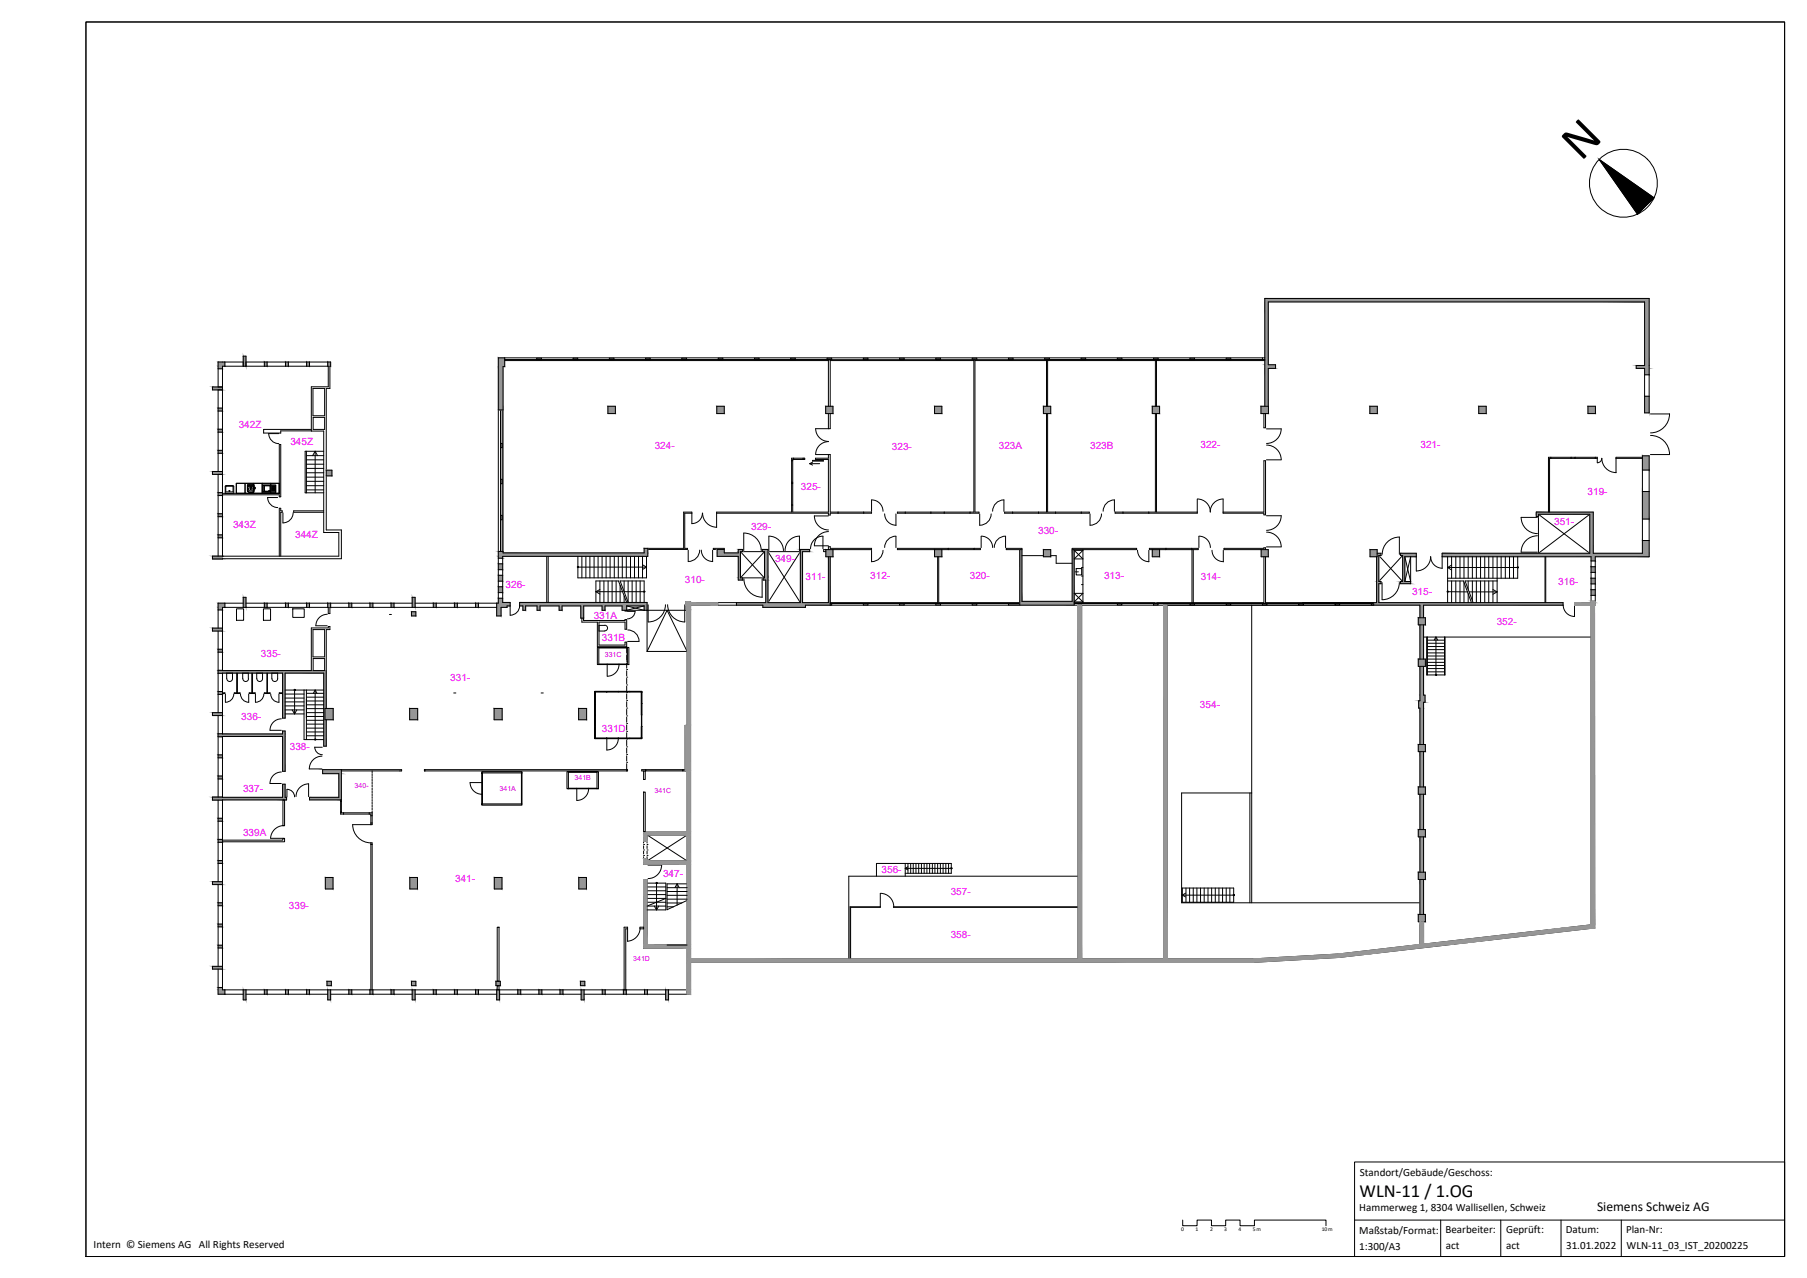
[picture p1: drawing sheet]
<svg xmlns="http://www.w3.org/2000/svg" width="420mm" height="297mm" viewBox="0 0 420 297" stroke-linecap="round" stroke-linejoin="round" font-family="sans-serif">
<defs><g id="words">
<text font-size="11.8" x="367.6" y="37.7" transform="rotate(-45 367.6 37.7)">N</text>
<text font-size="4.3" x="316.1" y="278.3">WLN-11 / 1.OG</text>
<text font-size="3.2" x="371.3" y="281.4">Siemens Schweiz AG</text>
<g font-size="2.6">
<text x="316.2" y="273.2">Standort/Gebäude/Geschoss:</text>
<text x="316.1" y="281.4">Hammerweg 1, 8304 Wallisellen, Schweiz</text>
<text x="316.1" y="286.7">Maßstab/Format:</text>
<text x="336.1" y="286.6">Bearbeiter:</text>
<text x="350.2" y="286.6">Geprüft:</text>
<text x="364.1" y="286.5">Datum:</text>
<text x="378.1" y="286.6">Plan-Nr:</text>
<text x="21.8" y="290.1">Intern © Siemens AG All Rights Reserved</text>
<text x="316.1" y="290.5">1:300/A3</text>
<text x="336.2" y="290.3">act</text>
<text x="350.2" y="290.3">act</text>
<text x="364.2" y="290.3">31.01.2022</text>
<text x="378.2" y="290.3">WLN-11_03_IST_20200225</text>
</g>
<g font-size="2.3" fill="#f0f">
<text x="55.5" y="99.4">342Z</text>
<text x="67.5" y="103.5">345Z</text>
<text x="152.2" y="104.5">324-</text>
<text x="207.4" y="104.5">323-</text>
<text x="232.2" y="104.4">323A</text>
<text x="253.5" y="104.3">323B</text>
<text x="279.1" y="104.1">322-</text>
<text x="330.3" y="104">321-</text>
<text x="186.2" y="113.9">325-</text>
<text x="369.1" y="115.1">319-</text>
<text x="54.2" y="122.8">343Z</text>
<text x="68.6" y="125">344Z</text>
<text x="174.7" y="123.1">329-</text>
<text x="241.4" y="124.1">330-</text>
<text x="361.4" y="121.9">351-</text>
<text x="180.2" y="130.6">349-</text>
<text x="117.6" y="136.7">326-</text>
<text x="159.3" y="135.5">310-</text>
<text x="187.3" y="134.7">311-</text>
<text x="202.4" y="134.6">312-</text>
<text x="225.5" y="134.5">320-</text>
<text x="256.7" y="134.5">313-</text>
<text x="279.2" y="134.8">314-</text>
<text x="362.3" y="135.9">316-</text>
<text x="138" y="143.9">331A</text>
<text x="328.3" y="138.3">315-</text>
<text x="140" y="149">331B</text>
<text x="348" y="145.3">352-</text>
<text x="60.7" y="152.6">335-</text>
<text x="104.7" y="158.4">331-</text>
<text x="56.1" y="167.5">336-</text>
<text x="279" y="164.7">354-</text>
<text x="140" y="170.1">331D</text>
<text x="67.4" y="174.4">338-</text>
<text x="56.5" y="184">337-</text>
<text x="56.5" y="194.4">339A</text>
<text x="154.2" y="203.9">347-</text>
<text x="205" y="202.9">356-</text>
<text x="105.8" y="205">341-</text>
<text x="221.1" y="208.1">357-</text>
<text x="67.2" y="211.2">339-</text>
<text x="221.1" y="218.1">358-</text>
</g>
<g font-size="1.6" fill="#f0f">
<text x="140.6" y="152.8">331C</text>
<text x="82.5" y="183.2">340-</text>
<text x="116.2" y="183.8">341A</text>
<text x="133.6" y="181.4">341B</text>
<text x="152.2" y="184.2">341C</text>
<text x="147.2" y="223.4">341D</text>
</g>
<g font-size="1.3">
<text x="274.7" y="286.2">0</text>
<text x="278" y="286.2">1</text>
<text x="281.3" y="286.2">2</text>
<text x="284.6" y="286.2">3</text>
<text x="288" y="286.2">4</text>
<text x="291.3" y="286.2">5m</text>
<text x="307.3" y="286.2">10m</text>
</g>
</g></defs>
<!-- layer: S_Schraffur_Wand_tragend -->
<g fill="#969696" stroke="#969696" stroke-width=".23">
<path d="M76 228.1l1 1v-1zM76 228.1l1 1h-1z"/>
<path d="M329.8 212.5l1.6 1.7v-1.7zM329.8 212.5l1.6 1.7h-1.6z"/>
<path d="M329.8 202.7l1.6 1.7v-1.7zM329.8 202.7l1.6 1.7h-1.6z"/>
<path d="M329.8 192.8l1.6 1.7v-1.7zM329.8 192.8l1.6 1.7h-1.6z"/>
<path d="M329.8 182.9l1.6 1.7v-1.7zM329.8 182.9l1.6 1.7h-1.6z"/>
<path d="M329.8 173l1.6 1.7v-1.7zM329.8 173l1.6 1.7h-1.6z"/>
<path d="M329.8 153.2l1.6 1.7v-1.7zM329.8 153.2l1.6 1.7h-1.6z"/>
<path d="M329.8 143.6l1.6 1.6v-1.6zM329.8 143.6l1.6 1.6h-1.6z"/>
<path d="M318.6 127.7l1.6 1.7v-1.7zM318.6 127.7l1.6 1.7h-1.6z"/>
<path d="M369.2 94.4l1.8 1.7v-1.7zM369.2 94.4l1.8 1.7h-1.8z"/>
<path d="M343.8 94.4l1.8 1.7v-1.7zM343.8 94.4l1.8 1.7h-1.8z"/>
<path d="M318.5 94.4l1.8 1.7v-1.7zM318.5 94.4l1.8 1.7h-1.8z"/>
<path d="M293.2 127.7l1.7 1.7v-1.7zM293.2 127.7l1.7 1.7h-1.7z"/>
<path d="M267.9 127.7l1.7 1.7v-1.7zM267.9 127.7l1.7 1.7h-1.7z"/>
<path d="M242.6 127.7l1.7 1.7v-1.7zM242.6 127.7l1.7 1.7h-1.7z"/>
<path d="M217.3 127.7l1.7 1.7v-1.7zM217.3 127.7l1.7 1.7h-1.7z"/>
<path d="M192 127.7l1.7 1.7v-1.7zM192 127.7l1.7 1.7h-1.7z"/>
<path d="M293.2 94.4l1.7 1.7v-1.7zM293.2 94.4l1.7 1.7h-1.7z"/>
<path d="M267.9 94.4l1.7 1.7v-1.7zM267.9 94.4l1.7 1.7h-1.7z"/>
<path d="M242.6 94.4l1.7 1.7v-1.7zM242.6 94.4l1.7 1.7h-1.7z"/>
<path d="M217.3 94.4l1.7 1.7v-1.7zM217.3 94.4l1.7 1.7h-1.7z"/>
<path d="M192 94.4l1.7 1.7v-1.7zM192 94.4l1.7 1.7h-1.7z"/>
<path d="M166.7 94.4l1.7 1.7v-1.7zM166.7 94.4l1.7 1.7h-1.7z"/>
<path d="M141.4 94.4l1.7 1.7v-1.7zM141.4 94.4l1.7 1.7h-1.7z"/>
<path d="M95.7 142.2l1 1v-1zM95.7 142.2l1 1h-1z"/>
<path d="M134.5 164.7l1.9 2.6v-2.6zM134.5 164.7l1.9 2.6h-1.9z"/>
<path d="M114.9 164.7l1.9 2.6v-2.6zM114.9 164.7l1.9 2.6h-1.9z"/>
<path d="M95.2 164.7l1.9 2.6v-2.6zM95.2 164.7l1.9 2.6h-1.9z"/>
<path d="M75.6 164.7l1.9 2.6v-2.6zM75.6 164.7l1.9 2.6h-1.9z"/>
<path d="M75.6 203.9l1.8 2.7v-2.7zM75.6 203.9l1.8 2.7h-1.8z"/>
<path d="M95.3 203.9l1.8 2.7v-2.7zM95.3 203.9l1.8 2.7h-1.8z"/>
<path d="M114.9 203.9l1.8 2.7v-2.7zM114.9 203.9l1.8 2.7h-1.8z"/>
<path d="M134.6 203.9l1.8 2.7v-2.7zM134.6 203.9l1.8 2.7h-1.8z"/>
<path d="M135 228.1l1 1v-1zM135 228.1l1 1h-1z"/>
<path d="M115.3 228.1l1 1v-1zM115.3 228.1l1 1h-1z"/>
<path d="M95.7 228.1l1 1v-1zM95.7 228.1l1 1h-1z"/>
<path d="M294.1 69.4l89.4 .8v-.8zM294.1 69.4l89.4 .8h-89.4z"/>
<path d="M294.1 70.2l.8 14.6v-14.6zM294.1 70.2l.8 14.6h-.8z"/>
<path d="M382.4 70.2l1.1 14.7v-14.7zM382.4 70.2l1.1 14.7h-1.1z"/>
<path d="M380.4 84.9l3.1 .7v-.7zM380.4 84.9l3.1 .7h-3.1z"/>
<path d="M294.1 84.8l2.5 .8v-.8zM294.1 84.8l2.5 .8h-2.5z"/>
<path d="M382.4 85.6l1.1 1.5v-1.5zM382.4 85.6l1.1 1.5h-1.1z"/>
<path d="M294.1 85.6l.8 8.8v-8.8zM294.1 85.6l.8 8.8h-.8z"/>
<path d="M382.4 92.1l1.1 3.9v-3.9zM382.4 92.1l1.1 3.9h-1.1z"/>
<path d="M325.6 128.6l3.7 .5v-.5zM325.6 128.6l3.7 .5h-3.7z"/>
<path d="M326.1 129.1l3.2 .3v-.3zM326.1 129.1l3.2 .3h-3.2z"/>
<path d="M326.1 129.4l.5 5.8v-5.8zM326.1 129.4l.5 5.8h-.5z"/>
<path d="M325.6 135.2l2.4 .5v-.5zM325.6 135.2l2.4 .5h-2.4z"/>
<path d="M370 137.1l.9 1.3v-1.3zM370 137.1l.9 1.3h-.9z"/>
<path d="M370 134.4l.9 1.3v-1.3zM370 134.4l.9 1.3h-.9z"/>
<path d="M370 131.7l.9 1.3v-1.3zM370 131.7l.9 1.3h-.9z"/>
<path d="M357.2 119l13.3 .5v-.5zM357.2 119l13.3 .5h-13.3z"/>
<path d="M357.2 119.5l.5 .5v-.5zM357.2 119.5l.5 .5h-.5z"/>
<path d="M381.9 125.6l1.6 3v-3zM381.9 125.6l1.6 3h-1.6z"/>
<path d="M369.7 119.5l.8 9.1v-9.1zM369.7 119.5l.8 9.1h-.8z"/>
<path d="M335.3 128.6l48.2 .8v-.8zM335.3 128.6l48.2 .8h-48.2z"/>
<path d="M370 129.4l.9 1v-1zM370 129.4l.9 1h-.9z"/>
<path d="M381.9 114.2l1.6 6.4v-6.4zM381.9 114.2l1.6 6.4h-1.6z"/>
<path d="M381.9 105.9l1.6 3.3v-3.3zM381.9 105.9l1.6 3.3h-1.6z"/>
<path d="M154.8 230.1l.6 2.3v-2.3zM154.8 230.1l.6 2.3h-.6z"/>
<path d="M50.7 190.2l1 .7v-.7zM50.7 190.2l1 .7h-1z"/>
<path d="M50.7 195.1l1 .7v-.7zM50.7 195.1l1 .7h-1z"/>
<path d="M50.7 200l1 .7v-.7zM50.7 200l1 .7h-1z"/>
<path d="M49.4 204.9l2.3 .7v-.7zM49.4 204.9l2.3 .7h-2.3z"/>
<path d="M50.7 209.8l1 .7v-.7zM50.7 209.8l1 .7h-1z"/>
<path d="M50.7 214.8l1 .6v-.6zM50.7 214.8l1 .6h-1z"/>
<path d="M50.7 219.7l1 .6v-.6zM50.7 219.7l1 .6h-1z"/>
<path d="M49.4 224.6l2.3 .6v-.6zM49.4 224.6l2.3 .6h-2.3z"/>
<path d="M50.7 229.5l1 .6v-.6zM50.7 229.5l1 .6h-1z"/>
<path d="M50.7 230.1l1.6 1v-1zM50.7 230.1l1.6 1h-1.6z"/>
<path d="M56.6 230.1l.6 2.3v-2.3zM56.6 230.1l.6 2.3h-.6z"/>
<path d="M61.5 230.1l.6 1v-1zM61.5 230.1l.6 1h-.6z"/>
<path d="M66.4 230.1l.7 1v-1zM66.4 230.1l.7 1h-.7z"/>
<path d="M71.3 230.1l.7 1v-1zM71.3 230.1l.7 1h-.7z"/>
<path d="M76.2 230.1l.7 2.3v-2.3zM76.2 230.1l.7 2.3h-.7z"/>
<path d="M81.1 230.1l.7 1v-1zM81.1 230.1l.7 1h-.7z"/>
<path d="M86 230.1l.7 1v-1zM86 230.1l.7 1h-.7z"/>
<path d="M90.9 230.1l.7 1v-1zM90.9 230.1l.7 1h-.7z"/>
<path d="M95.8 230.1l.7 2.3v-2.3zM95.8 230.1l.7 2.3h-.7z"/>
<path d="M100.8 230.1l.6 1v-1zM100.8 230.1l.6 1h-.6z"/>
<path d="M105.7 230.1l.6 1v-1zM105.7 230.1l.6 1h-.6z"/>
<path d="M110.6 230.1l.7 1v-1zM110.6 230.1l.7 1h-.7z"/>
<path d="M115.5 230.1l.7 2.3v-2.3zM115.5 230.1l.7 2.3h-.7z"/>
<path d="M120.4 230.1l.7 1v-1zM120.4 230.1l.7 1h-.7z"/>
<path d="M125.3 230.1l.7 1v-1zM125.3 230.1l.7 1h-.7z"/>
<path d="M130.2 230.1l.7 1v-1zM130.2 230.1l.7 1h-.7z"/>
<path d="M135.1 230.1l.7 2.3v-2.3zM135.1 230.1l.7 2.3h-.7z"/>
<path d="M140 230.1l.7 1v-1zM140 230.1l.7 1h-.7z"/>
<path d="M144.9 230.1l.7 1v-1zM144.9 230.1l.7 1h-.7z"/>
<path d="M149.9 230.1l.6 1v-1zM149.9 230.1l.6 1h-.6z"/>
<path d="M110.6 140.2l.7 1v-1zM110.6 140.2l.7 1h-.7z"/>
<path d="M49.4 185.3h2.3zM49.4 185.3h2.3z"/>
<path d="M49.4 185.3l2.3 .6v-.6zM49.4 185.3l2.3 .6h-2.3z"/>
<path d="M49.4 185.9l2.3 .1zM49.4 185.9l2.3 .1z"/>
<path d="M50.7 180.4l1 .6v-.6zM50.7 180.4l1 .6h-1z"/>
<path d="M50.7 175.5l1 .6v-.6zM50.7 175.5l1 .6h-1z"/>
<path d="M50.7 170.5l1 .1zM50.7 170.5l1 .1z"/>
<path d="M50.7 170.6l1 .6v-.6zM50.7 170.6l1 .6h-1z"/>
<path d="M50.7 171.2h1zM50.7 171.2h1z"/>
<path d="M49.4 165.6l2.3 .7v-.7zM49.4 165.6l2.3 .7h-2.3z"/>
<path d="M50.7 160.7l1 .7v-.7zM50.7 160.7l1 .7h-1z"/>
<path d="M50.7 155.8l1 .1zM50.7 155.8l1 .1z"/>
<path d="M50.7 155.9l1 .5v-.5zM50.7 155.9l1 .5h-1z"/>
<path d="M50.7 156.4l1 .1zM50.7 156.4l1 .1z"/>
<path d="M50.7 150.9l1 .7v-.7zM50.7 150.9l1 .7h-1z"/>
<path d="M49.4 146l2.3 .7v-.7zM49.4 146l2.3 .7h-2.3z"/>
<path d="M50.7 140.2l1.6 1v-1zM50.7 140.2l1.6 1h-1.6z"/>
<path d="M50.7 141.2l1 .6v-.6zM50.7 141.2l1 .6h-1z"/>
<path d="M56.6 138.8l.6 2.4v-2.4zM56.6 138.8l.6 2.4h-.6z"/>
<path d="M61.5 140.2l.6 1v-1zM61.5 140.2l.6 1h-.6z"/>
<path d="M66.4 140.2l.7 1v-1zM66.4 140.2l.7 1h-.7z"/>
<path d="M71.3 140.2l.7 1v-1zM71.3 140.2l.7 1h-.7z"/>
<path d="M81.1 140.2l.7 1v-1zM81.1 140.2l.7 1h-.7z"/>
<path d="M86 140.2l.7 1v-1zM86 140.2l.7 1h-.7z"/>
<path d="M90.9 140.2l.7 1v-1zM90.9 140.2l.7 1h-.7z"/>
<path d="M95.8 138.8l.7 2.4v-2.4zM95.8 138.8l.7 2.4h-.7z"/>
<path d="M100.8 140.2l.6 1v-1zM100.8 140.2l.6 1h-.6z"/>
<path d="M105.7 140.2l.6 1v-1zM105.7 140.2l.6 1h-.6z"/>
<path d="M50.7 155.8l1 .1zM50.7 155.8l1 .1z"/>
<path d="M50.7 155.9l25.2 .5v-.5zM50.7 155.9l25.2 .5h-25.2z"/>
<path d="M50.7 156.4l1 .1zM50.7 156.4l1 .1z"/>
<path d="M75.3 156.4l.6 8.3v-8.3zM75.3 156.4l.6 8.3h-.6z"/>
<path d="M65.7 156.4l.6 10.5v-10.5zM65.7 156.4l.6 10.5h-.6z"/>
<path d="M75.3 164.7l.3 2.6v-2.6zM75.3 164.7l.3 2.6h-.3z"/>
<path d="M75.3 167.3l.6 6.1v-6.1zM75.3 167.3l.6 6.1h-.6z"/>
<path d="M65.7 169.9l.6 .7v-.7zM65.7 169.9l.6 .7h-.6z"/>
<path d="M50.7 170.5l1 .1zM50.7 170.5l1 .1z"/>
<path d="M50.7 170.6l15.6 .6v-.6zM50.7 170.6l15.6 .6h-15.6z"/>
<path d="M50.7 171.2h1zM50.7 171.2h1z"/>
<path d="M65.7 171.2l.6 8.1v-8.1zM65.7 171.2l.6 8.1h-.6z"/>
<path d="M75 178.9l4.4 .9v-.9zM75 178.9l4.4 .9h-4.4z"/>
<path d="M78.8 179.8l.6 5.5v-5.5zM78.8 179.8l.6 5.5h-.6z"/>
<path d="M72 185.3l7.4 .6v-.6zM72 185.3l7.4 .6h-7.4z"/>
<path d="M65.7 182.3l.6 3v-3zM65.7 182.3l.6 3h-.6z"/>
<path d="M49.4 185.3h2.3zM49.4 185.3h2.3z"/>
<path d="M49.4 185.3l17.2 .6v-.6zM49.4 185.3l17.2 .6h-17.2z"/>
<path d="M49.4 185.9l2.3 .1zM49.4 185.9l2.3 .1z"/>
<path d="M115.9 139.1l1 .9v-.9zM115.9 139.1l1 .9h-1z"/>
<path d="M115.9 140l2.7 .2v-.2zM115.9 140l2.7 .2h-2.7z"/>
<path d="M115.5 140.2l3.1 .6v-.6zM115.5 140.2l3.1 .6h-3.1z"/>
<path d="M115.5 140.8l2.4 .4v-.4zM115.5 140.8l2.4 .4h-2.4z"/>
<path d="M115.5 141.2l1 2v-2zM115.5 141.2l1 2h-1z"/>
<path d="M120.8 140l29.7 .8v-.8zM120.8 140l29.7 .8h-29.7z"/>
<path d="M149.8 140.8l.7 1v-1zM149.8 140.8l.7 1h-.7z"/>
<path d="M144.7 140.8l1 1v-1zM144.7 140.8l1 1h-1z"/>
<path d="M140 140.8l.7 1v-1zM140 140.8l.7 1h-.7z"/>
<path d="M130 140.8l.7 1v-1zM130 140.8l.7 1h-.7z"/>
<path d="M124.9 140.8l.7 1v-1zM124.9 140.8l.7 1h-.7z"/>
<path d="M121.6 140.8l.6 1v-1zM121.6 140.8l.6 1h-.6z"/>
<path d="M135 140.8l.7 2.9v-2.9zM135 140.8l.7 2.9h-.7z"/>
<path d="M149.8 127.5l.8 1v-1zM149.8 127.5l.8 1h-.8z"/>
<path d="M115.9 128.2l1.1 .3v-.3zM115.9 128.2l1.1 .3h-1.1z"/>
<path d="M115.9 128.5l34.7 .8v-.8zM115.9 128.5l34.7 .8h-34.7z"/>
<path d="M115.9 129.3l1 .4v-.4zM115.9 129.3l1 .4h-1z"/>
<path d="M115.9 131l1 1.4v-1.4zM115.9 131l1 1.4h-1z"/>
<path d="M115.9 133.7l1 1.4v-1.4zM115.9 133.7l1 1.4h-1z"/>
<path d="M115.9 136.4l1 1.3v-1.3zM115.9 136.4l1 1.3h-1z"/>
<path d="M76.2 140.2l.7 1v-1zM76.2 140.2l.7 1h-.7z"/>
<path d="M115.9 83.2l1.4 2v-2zM115.9 83.2l1.4 2h-1.4z"/>
<path d="M115.9 85.2l1.1 10.1v-10.1zM115.9 85.2l1.1 10.1h-1.1z"/>
<path d="M186.1 127.7l2.2 .5v-.5zM186.1 127.7l2.2 .5h-2.2z"/>
<path d="M177.2 127.7l1.4 .5v-.5zM177.2 127.7l1.4 .5h-1.4z"/>
<path d="M177.8 128.2l.8 6.1v-6.1zM177.8 128.2l.8 6.1h-.8z"/>
<path d="M177.5 134.3l1.1 .5v-.5zM177.5 134.3l1.1 .5h-1.1z"/>
<path d="M192.6 129.4l.4 10.7v-10.7zM192.6 129.4l.4 10.7h-.4z"/>
<path d="M186.1 128.2l.5 11.9v-11.9zM186.1 128.2l.5 11.9h-.5z"/>
<path d="M178.1 134.8l.5 5.3v-5.3zM178.1 134.8l.5 5.3h-.5z"/>
<path d="M171.2 140.1l21.8 .6v-.6zM171.2 140.1l21.8 .6h-21.8z"/>
<path d="M177.4 140.7l9.9 .5v-.5zM177.4 140.7l9.9 .5h-9.9z"/>
<path d="M171.7 127.7l1 .5v-.5zM171.7 127.7l1 .5h-1z"/>
<path d="M171.7 128.2l.5 .3v-.3zM171.7 128.2l.5 .3h-.5z"/>
<path d="M166.8 127.7l1.6 .8v-.8zM166.8 127.7l1.6 .8h-1.6z"/>
<path d="M166.8 128.5l5.4 .8v-.8zM166.8 128.5l5.4 .8h-5.4z"/>
<path d="M171.7 129.3l.5 5v-5zM171.7 129.3l.5 5h-.5z"/>
<path d="M171.7 134.3l1 .5v-.5zM171.7 134.3l1 .5h-1z"/>
<path d="M249.3 127.7l.5 12.1v-12.1zM249.3 127.7l.5 12.1h-.5z"/>
<path d="M237.1 127.7l.5 12.1v-12.1zM237.1 127.7l.5 12.1h-.5z"/>
<path d="M237.1 139.8l12.7 .9v-.9zM237.1 139.8l12.7 .9h-12.7z"/>
<path d="M320.2 128.6l.9 .5v-.5zM320.2 128.6l.9 .5h-.9z"/>
<path d="M320.2 129.1l.4 .3v-.3zM320.2 129.1l.4 .3h-.4z"/>
<path d="M320.1 129.4l.5 5.8v-5.8zM320.1 129.4l.5 5.8h-.5z"/>
<path d="M320.1 135.2l1 .5v-.5zM320.1 135.2l1 .5h-1z"/>
<path d="M320.1 135.7l.5 4.4v-4.4zM320.1 135.7l.5 4.4h-.5z"/>
<path d="M319.4 140.1l44 .6v-.6zM319.4 140.1l44 .6h-44z"/>
<path d="M330.2 140.7l.8 2.9v-2.9zM330.2 140.7l.8 2.9h-.8z"/>
<path d="M330.2 145.2l.8 8v-8zM330.2 145.2l.8 8h-.8z"/>
<path d="M330.2 204.4l.8 8.1v-8.1zM330.2 204.4l.8 8.1h-.8z"/>
<path d="M330.2 194.5l.8 8.2v-8.2zM330.2 194.5l.8 8.2h-.8z"/>
<path d="M330.2 184.6l.8 8.2v-8.2zM330.2 184.6l.8 8.2h-.8z"/>
<path d="M330.2 174.7l.8 8.2v-8.2zM330.2 174.7l.8 8.2h-.8z"/>
<path d="M330.2 154.9l.8 6.7v-6.7zM330.2 154.9l.8 6.7h-.8z"/>
<path d="M330.2 161.6l1.1 1.3v-1.3zM330.2 161.6l1.1 1.3h-1.1z"/>
<path d="M329.9 162.9l1.4 .3v-.3zM329.9 162.9l1.4 .3h-1.4z"/>
<path d="M329.9 163.2l1.1 1.4v-1.4zM329.9 163.2l1.1 1.4h-1.1z"/>
<path d="M330.2 164.6l.8 8.4v-8.4zM330.2 164.6l.8 8.4h-.8z"/>
<path d="M49.4 129.3h2.3zM49.4 129.3h2.3z"/>
<path d="M49.4 129.3l2.3 .6v-.6zM49.4 129.3l2.3 .6h-2.3z"/>
<path d="M49.4 129.9h2.3zM49.4 129.9h2.3z"/>
<path d="M76.2 84.1l.7 1v-1zM76.2 84.1l.7 1h-.7z"/>
<path d="M71.3 84.1l.7 1v-1zM71.3 84.1l.7 1h-.7z"/>
<path d="M66.4 84.1l.7 1v-1zM66.4 84.1l.7 1h-.7z"/>
<path d="M61.5 84.1l.6 1v-1zM61.5 84.1l.6 1h-.6z"/>
<path d="M56.6 82.8l.6 2.3v-2.3zM56.6 82.8l.6 2.3h-.6z"/>
<path d="M50.7 84.1l1.6 1v-1zM50.7 84.1l1.6 1h-1.6z"/>
<path d="M50.7 85.1l1 .6v-.6zM50.7 85.1l1 .6h-1z"/>
<path d="M49.4 89.9l2.3 .7v-.7zM49.4 89.9l2.3 .7h-2.3z"/>
<path d="M50.7 94.9l1 .6v-.6zM50.7 94.9l1 .6h-1z"/>
<path d="M50.7 99.8l1 .6v-.6zM50.7 99.8l1 .6h-1z"/>
<path d="M50.7 104.7l1 .7v-.7zM50.7 104.7l1 .7h-1z"/>
<path d="M49.4 109.6l2.3 .7v-.7zM49.4 109.6l2.3 .7h-2.3z"/>
<path d="M50.7 114.5l1 .7v-.7zM50.7 114.5l1 .7h-1z"/>
<path d="M50.7 119.4l1 .7v-.7zM50.7 119.4l1 .7h-1z"/>
<path d="M50.7 124.3l1 .7v-.7zM50.7 124.3l1 .7h-1z"/>
<path d="M75.9 109.3l1.3 1.3v-1.3zM75.9 109.3l1.3 1.3h-1.3z"/>
<path d="M370 139.7l.9 .4v-.4zM370 139.7l.9 .4h-.9z"/>
<path d="M159.5 139.9l1.1 .2v-.2zM159.5 139.9l1.1 .2h-1.1z"/>
<path d="M366.1 140.1l4.8 .6v-.6zM366.1 140.1l4.8 .6h-4.8z"/>
<path d="M159.5 140.1l7.4 .6v-.6zM159.5 140.1l7.4 .6h-7.4z"/>
<path d="M366.1 140.7h4.7zM366.1 140.7h4.7zM366.1 140.7h4.7zM366.1 140.7h4.8z"/>
<path d="M159.5 140.7l1.1 1v-1zM159.5 140.7l1.1 1h-1.1z"/>
<path d="M159.8 141.7l.8 26.9v-26.9zM159.8 141.7l.8 26.9h-.8z"/>
<path d="M159.3 168.6l1.3 10.6v-10.6zM159.3 168.6l1.3 10.6h-1.3z"/>
<path d="M159.8 179.2l.8 14.1v-14.1zM159.8 179.2l.8 14.1h-.8z"/>
<path d="M149.6 193.3l11 .8v-.8zM149.6 193.3l11 .8h-11z"/>
<path d="M149.6 194.1l.9 1.5v-1.5zM149.6 194.1l.9 1.5h-.9z"/>
<path d="M159.8 194.1l.8 6v-6zM159.8 194.1l.8 6h-.8z"/>
<path d="M149.6 199.5l.9 .6v-.6zM149.6 199.5l.9 .6h-.9z"/>
<path d="M149.6 200.1l11 .8v-.8zM149.6 200.1l11 .8h-11z"/>
<path d="M370 140.7l.8 74.3v-74.3zM370 140.7l.8 74.3h-.8z"/>
<path d="M370 215l.8 .7v-.7zM363.7 215.7l6.3-.7 .8 .7z"/>
<path d="M341.1 219.1l29.7-3.4h-7.1zM334 219.1l29.7-3.4-22.6 3.4z"/>
<path d="M334 219.1l4.1 .3 3-.3zM331 219.4l3-.3 4.1 .3z"/>
<path d="M330.2 214.2l.8 5.2v-5.2zM330.2 214.2l.8 5.2h-.8z"/>
<path d="M330.2 219.4h7.9zM330.2 219.4l7 .1z"/>
<path d="M159.8 200.9l.8 18.7v-18.7zM159.8 200.9l.8 18.7h-.8z"/>
<path d="M149.6 204.5l.9 15.1v-15.1zM149.6 204.5l.9 15.1h-.9z"/>
<path d="M149.6 219.6l11 .8v-.8zM149.6 219.6l11 .8h-11z"/>
<path d="M318.3 221.7l18.9-2.2h-7zM311.3 221.7l18.9-2.2-11.9 2.2z"/>
<path d="M311.3 221.7l.1 .8 6.9-.8zM297.5 222.5l13.8-.8 .1 .8z"/>
<path d="M297.5 222.5l7.7 .4 6.2-.4zM291.4 222.9l6.1-.4 7.7 .4z"/>
<path d="M270.6 140.7l.8 82.2v-82.2zM270.6 140.7l.8 82.2h-.8z"/>
<path d="M250.7 140.7l.8 82.2v-82.2zM250.7 140.7l.8 82.2h-.8z"/>
<path d="M159.8 220.4l.8 2.5v-2.5zM159.8 220.4l.8 2.5h-.8z"/>
<path d="M159.8 222.9l131.6 .8 13.8-.8zM159.8 222.9l131.6 .8h-131.6z"/>
<path d="M159.8 223.7l.8 6.4v-6.4zM159.8 223.7l.8 6.4h-.8z"/>
<path d="M159.7 230.1l.9 1v-1zM159.7 230.1l.9 1h-.9z"/>
</g>
<!-- layer: A_Stuetzen -->
<g fill="none" stroke="#000" stroke-width=".23">
<path d="M141.4 94.4h1.7v1.7h-1.7zM166.7 94.4h1.7v1.7h-1.7zM192 94.4h1.7v1.7h-1.7zM217.3 94.4h1.7v1.7h-1.7zM242.6 94.4h1.7v1.7h-1.7zM267.9 94.4h1.7v1.7h-1.7zM293.2 94.4h1.7v1.7h-1.7zM318.5 94.4h1.8v1.7h-1.8zM343.8 94.4h1.8v1.7h-1.8zM369.2 94.4h1.8v1.7h-1.8zM75.9 109.3h1.3v1.3h-1.3zM192 127.7h1.7v1.7h-1.7z"/>
<path d="M217.3 127.7h1.7v1.7h-1.7zM242.6 127.7h1.7v1.7h-1.7zM267.9 127.7h1.7v1.7h-1.7zM293.2 127.7h1.7v1.7h-1.7zM318.6 127.7h1.6v1.7h-1.6zM95.7 142.2h1v1h-1zM329.8 143.6h1.6v1.6h-1.6zM329.8 153.2h1.6v1.7h-1.6zM75.6 164.7h1.9v2.6h-1.9zM95.2 164.7h1.9v2.6h-1.9zM114.9 164.7h1.9v2.6h-1.9zM134.5 164.7h1.9v2.6h-1.9z"/>
<path d="M329.8 173h1.6v1.7h-1.6zM329.8 182.9h1.6v1.7h-1.6zM329.8 192.8h1.6v1.7h-1.6zM75.6 203.9h1.8v2.7h-1.8zM95.3 203.9h1.8v2.7h-1.8zM114.9 203.9h1.8v2.7h-1.8zM134.6 203.9h1.8v2.7h-1.8zM329.8 202.7h1.6v1.7h-1.6zM329.8 212.5h1.6v1.7h-1.6zM76 228.1h1v1h-1zM95.7 228.1h1v1h-1zM115.3 228.1h1v1h-1z"/>
<path d="M135 228.1h1v1h-1z"/>
</g>
<!-- layer: A_Wand_Leichtbau -->
<g fill="none" stroke="#000" stroke-width=".23">
<path d="M72.4 99.8h-11.1v.9h4v-.6h7.1M192.6 94.4v-10.8h.4v10.8M192.6 96.1v3.5h.4v-3.5M226.4 83.6h.3v35.4h.9v.3h-2v-.3h.8zM243.3 94.4v-10.8h.3v10.8M243.3 96.1v22.9h-1.8v.3h3.9v-.3h-1.8v-22.9M268.6 94.4v-10.8h.3v10.8M268.6 96.1v22.9h-1.5v.3h11.3v-.3h-9.5v-22.9M293.9 96.1v3.3h.4v-3.3M51.7 114.7h13.2v-11.4h.4v12.2h-.4v-.5h-13.2M75.3 118.7h-7v.4h7M166.6 119h17.5v-1.6h.2v1.6h8.3v-12.2h-3v-.3h3v-.9h.4v13.4h1.9v.3h-1.9v.4h-.4v-.4h-26z"/>
<path d="M184.1 106.5h.4l-.2 .6h-.2zM184.1 112.1h.2v.3h-.2zM186.7 106.5h.4v.3h-.4zM200.8 119h1.8v.3h-1.8zM208.7 119h1.8v.3h-1.8zM216.5 119h3v.3h-3zM233.6 119h1.9v.3h-1.9zM251.4 119h1.9v.3h-1.9zM259.3 119h1.8v.3h-1.8zM293.9 107.1h.4v12.6h-.4v-.4h-9.5v-.3h9.5zM360 119v-12.7h.6v.2h-.3v12.5M365.3 106.3h.9v.2h-.9z"/>
<path d="M370.9 106.3h.5v.2h-.5zM381.9 106.3h-6.1v.2h6.1M64.9 129.3v-11.2h.4v.6h.3v.4h-.3v10.2M127.1 129.3v10.7M127.5 129.3v10.7M150.6 127.5h8.4v-8.5h1.9v.3h-1.7v8.2h.7v.2h-9.3M166.8 127.7h-.9v-.2h2.5v.2M192.6 127.7v-.6h.4v.4h9.6v.2h-8.9M217.3 127.7h-8.6v-.2h11.8v.2h-1.5M218 129.4v10.9h.3v-10.9M226.5 127.5h1.5v.2h-1.5zM237.1 127.7h-3.1v-.2h3.6v.2"/>
<path d="M237.6 129.1h5M244.3 129.1h1.3v1.8h3.7M249.3 127.7v-.2h15v.2h-14.5M267.9 127.7h-.6v-.2h3.8v.2h-1.5M277.1 127.5h1.5v.2h-1.5zM277.2 127.7v12.6h.3v-12.6M293.2 127.7h-8.6v-.2h9.3v-.2h.4v.4M293.9 129.4v10.9h.4v-10.9M55 141.5h1.6v2.7h-1.6zM61.3 141.5h1.6v2.7h-1.6zM68.1 141.5h2.6v2h-2.6zM90.6 142.8h.4"/>
<path d="M135.3 143.7v.9h3.6v5.7h6.8v-1h-.4v.6h-6v-5.3h6v1.6h.4v-2.2h-.4v.2h-9.6v-.5M138.9 150.5h.3v4h-.3zM139.2 150.5h6.7v.1h-6.7zM139.2 154.3h6.7v.2h-6.7zM141.2 154.3v2.9a2.73 2.73 0 0 0 2.7-2.9M145.3 141.8v.2h.4v-.2M145.9 150.5h.3v4h-.3zM79.4 178.9h14v.3h-14M86.5 179.2v.4M86.5 179.8v.5M98.7 178.9h.1v.3h-.1zM105.5 161.1h.5"/>
<path d="M112 179.6h.2v7.2h-.2zM112 179.4h9.4v.2h-9.4zM121.2 179.6h.2v7.2h-.2zM125.8 161.1h.5M131.8 179.4h.4v3.9h-.4zM132.2 179.4h6.6v.1h-6.6zM138.3 168.9h.1v2.6h-.1zM138.3 160.9h.1v2.6h-.1zM138.3 163.5h.1v2.7h-.1zM138.3 160.7h.1v.2h-.1zM138.3 171.5h.1v.2h-.1zM138.4 171.5h2.7v.2h-2.7z"/>
<path d="M138.4 160.7h2.7v.2h-2.7zM138.8 179.4h.3v3.9h-.3zM141.1 171.5h2.7v.2h-2.7zM141.1 160.7h2.7v.2h-2.7zM141.1 171.7v2.7M143.8 171.5h2.6v.2h-2.6zM143.8 160.7h2.6v.2h-2.6zM143.8 171.7a2.65 2.65 0 0 1-2.7 2.6M145.7 178.9h.2v.3h-.2zM146.4 171.5h2.7v.2h-2.7zM146.4 160.7h2.7v.2h-2.7zM149.1 160.9h.2v2.6h-.2z"/>
<path d="M149.1 163.5h.2v2.7h-.2zM149.1 168.9h.2v2.6h-.2zM149.1 160.7h.2v.2h-.2zM149.1 171.5h.2v.2h-.2zM149.6 179.2h.4v2h-.4zM149.6 179.2h-.4v-.3h.9v.3M150 179.2h.1M150.1 178.9h8.7v.3h-8.7zM159.3 178.9h-.5v.3h.5M51.7 195.3h14.1v-.5h.4v.9h-14.5zM62.9 194.8h2.9M65.8 185.9h.4v6h-.4z"/>
<path d="M65.8 191.9a3.1 3.1 0 0 0-2.9 2.9M79.2 185.9v3.3h.7v-.3h-.5v-3M79.2 188.8h.2M79.2 186.3h.2M86.2 191.3h.3v.4h-.3zM86.2 195.9h.3v.4h-.3zM86.5 188.5v1.1h-.3v-.4h-.3v-.3h.6M86.5 180.5v.4M86.5 181.1v.5M86.5 181.8v.5M86.5 182.5v.4M86.5 183.2v.4"/>
<path d="M86.5 183.8v.5M86.5 184.5v.4M86.5 185.2v.4M86.5 185.8v.5M86.5 186.5v.4M86.5 187.1v.5M86.5 187.8v.4M112 186.8h9.4v.3h-9.4zM112.2 181.9h-2.9a2.74 2.74 0 0 0 2.9 2.7M132.2 183.2h6.6v.1h-6.6zM134.1 183.2v2.8a2.73 2.73 0 0 0 2.8-2.7M136.9 183.2v.1"/>
<path d="M149.6 184.1h.4v9.2h-.4zM290.6 184.3v25.5M291 184.3v25.5M115.6 215.5h.4v12.6h-.4zM145.9 215.9h-.4v14.2h-.4v-14.6h.8v3.3M148.8 215.5h.8v.4h-.8zM148.8 215.8a3.1 3.1 0 0 1-2.9 3M250.7 210.8h-42.9v.1h42.9M115.6 229.1h.4v1h-.4zM197.7 222.9v-12.1h7v.1h-6.9v12"/>
</g>
<!-- layer: A_Treppen+Lift -->
<g fill="none" stroke="#000" stroke-width=".23">
<path d="M71.2 104.9v9.6M71.2 113.9h4.1M71.2 112.9h4.1M71.2 111.9h4.1M71.2 110.9h4.1M71.2 109.9h4.1M71.2 105.9h4.1M71.2 106.9h4.1M71.2 107.9h4.1M71.2 108.9h4.1M73.3 104.9v9.6M73.3 104.9l-.6 1"/>
<path d="M73.3 104.9l.5 1M75.3 104.9h-4.3v9.6h4.3M357.7 119.5l12 9.1M369.7 119.5l-12 9.1v-8.6M134.4 129.3v5h15.9v-5M134.4 131.8h15.9M135.3 129.3v5M136.2 129.3v5M137.2 129.3v5M138.1 129.3v5M138.6 137.5h6.2M138.6 137.5l.9 .6"/>
<path d="M139.1 129.3v5M139.5 135v5M139.5 137l-.9 .5M140 129.3v5M140.4 135v5M140.9 129.3v5M141.4 135v5M141.9 129.3v5M142.3 135v5M142.8 129.3v5M143.3 135v5M143.8 129.3v5"/>
<path d="M144.2 136v4M144.7 129.3v5M145.1 135v2.5h4.7M145.1 138.5v1.5M145.6 129.3v5M146 135v5l-1.8-5h5.6v5M146.6 129.3v5M147 135v5M147.5 129.3v5M147.9 135v5M148.5 129.3v5M148.8 135v5"/>
<path d="M149.4 129.3v5M149.4 131.3l.9 .5M150.3 131.8l-.9 .6M172.2 128.2l5.5 6.1M172.7 128.2h4.5M172.7 134.3h4.8M177.8 128.2l-5.6 6.1M320.6 129.1l5.5 6.1M326.1 129.1l-5.5 6.1M336.6 129.4v10.7M336.6 137.5l4.6 .1M336.6 131.9h16.3"/>
<path d="M336.6 131.9l.9 .6M336.6 135h3.7l1.8 5.1M337.5 129.4v5M337.5 135v5.1M337.5 131.3l-.9 .6M338.5 129.4v5M338.5 135v5.1M339.5 129.4v5M339.5 135v5.1M340.4 129.4v5M340.4 135.4v4.7M341.4 129.4v5"/>
<path d="M341.4 135v2M341.4 138v2.1M341.6 137.6h6.5M342.3 129.4v5M342.3 135v4.6M343.3 129.4v5M343.3 135v5.1M344.3 129.4v5M344.3 135v5.1M345.2 129.4v5M345.2 135v5.1M346.2 129.4v5"/>
<path d="M346.2 135v5.1M347.1 129.4v5M347.1 135v5.1M347.1 137l1 .6M348.1 129.4v10.7M348.1 135h-7.4l1.8 5.1M348.1 137.6l-1 .5M349 129.4v5M350 129.4v5M351 129.4v5M351.9 129.4v5M352.9 129.4v5h-16.3"/>
<path d="M138.6 140v-5h5.2l1.9 5M155.1 141.8l4.7 9.6h-9.3zM159.8 141.8h-9.3v9.6M178.6 140.1l7.5-11.9h-7.5l7.5 11.9M331.7 148.1v8.8h4.3v-8.8M331.9 156.9v-8.8h4v8.8M331.9 153.2h4M331.9 152.5h4M331.9 151.8h4M331.9 151h4M331.9 150.3h4M331.9 149.5h4"/>
<path d="M331.9 148.8h4M331.9 156.2h4M331.9 155.4h4M331.9 154.7h4M331.9 154h4M333.9 148.1v8.8M333.9 148.1l.4 .7M333.9 148.1l-.4 .7M66.3 160.4h9M66.3 161.3h4.4M66.3 162.2h4.4M66.3 163.1h4.4"/>
<path d="M66.3 164.1h4.4M66.3 165h4.4M66.3 165.9h4.4M67.9 165l.6 .9M68.5 160.4v5.5M69 165l-.5 .9M70.7 160.4v11.5h4.6M71.2 160.4v11.5M71.2 171h4.1M71.2 170.1h4.1M71.2 169.2h4.1M71.2 168.3h4.1"/>
<path d="M71.2 167.4h4.1M71.2 166.5h4.1M71.2 165.6h4.1M71.2 164.7h4.1M71.2 163.8h4.1M71.2 162.9h4.1M71.2 162h4.1M71.2 161.1h4.1M73.3 160.4l.4 .7M73.3 160.4l-.4 .7M73.3 160.4v11.5M150.5 194.1l9.3 6"/>
<path d="M159.8 194.1l-9.3 6M150.5 209.7h4.3M150.5 205.3h4.3v6.2h-4.3M150.5 206.1h4.3M150.5 207h4.3M150.5 207.9h4.3M150.5 208.8h4.3l-4.3 1.8h4.3M152.1 210.6l.6 .9M152.7 205.3v6.2M153.2 210.6l-.5 .9M155.1 219.7h4.7M155.1 206.3h4.7"/>
<path d="M155.1 207.2h4.7M155.1 208.1h4.7M155.1 209h4.7M155.1 209.9h3.4M155.1 210.8h1.5M157.4 205.4v5M157.4 205.4l.5 .9M157.4 205.4l-.5 .9M159.8 205.4h-4.7v6l4.7-2.1M210.5 200.7v3M210.5 203h10.7v-2.3h-17.4v3M210.5 201.8h10.7"/>
<path d="M210.5 201.8l.6 .4M211.1 200.7v2.3M211.1 201.5l-.6 .3M211.8 200.7v2.3M212.3 200.7v2.3M213 200.7v2.3M213.6 200.7v2.3M214.2 200.7v2.3M214.9 200.7v2.3M215.5 200.7v2.3M216.2 200.7v2.3M216.8 200.7v2.3"/>
<path d="M217.4 200.7v2.3M218 200.7v2.3M218.7 200.7v2.3M219.3 200.7v2.3M219.9 200.7v2.3M220.6 200.7v2.3M274.9 206.4h12v3.3h-12zM274.9 208.1h12M274.9 208.1l.8 .4M275.7 207.6l-.8 .5M275.8 206.4v3.3M276.6 206.4v3.3"/>
<path d="M277.5 206.4v3.3M278.3 206.4v3.3M279.1 206.4v3.3M280 206.4v3.3M280.9 206.4v3.3M281.7 206.4v3.3M282.6 206.4v3.3M283.4 206.4v3.3M284.3 206.4v3.3M285.1 206.4v3.3M286 206.4v3.3"/>
<circle cx="134.4" cy="131.8" r=".15"/>
<circle cx="149.8" cy="137.5" r=".15"/>
<circle cx="336.6" cy="137.5" r=".15"/>
<circle cx="352.9" cy="131.9" r=".15"/>
<circle cx="333.9" cy="156.9" r=".15"/>
<circle cx="68.5" cy="160.4" r=".15"/>
<circle cx="73.3" cy="171.9" r=".15"/>
<circle cx="152.7" cy="205.2" r=".15"/>
<circle cx="221.2" cy="201.8" r=".15"/>
<circle cx="286.9" cy="208" r=".15"/>
</g>
<!-- layer: A_Fenster -->
<g fill="none" stroke="#000" stroke-width=".23">
<path d="M50.7 85.7v4.2M50.7 90.6v4.3M50.7 95.5v4.3M51.7 85.7v4.2M51.7 90.6v4.3M51.7 95.5v4.3M52.3 85.1h4.3M52.3 84.1h4.3M57.2 85.1h4.3M57.2 84.1h4.3M62.1 85.1h4.3M62.1 84.1h4.3"/>
<path d="M67.1 85.1h4.2M67.1 84.1h4.2M72 85.1h4.2M72 84.1h4.2M115.9 95.3v32.9M116.4 95.3v32.9M116.8 95.3v32.9M117 95.3v32.9M117.3 83.6h109.1M117.3 83.2h176.8M117.3 83.8h75.3M124.8 83.6v-.3h1.1v.3"/>
<path d="M133.3 83.6v-.3h1v.3M141.7 83.6v-.3h1v.3M150.1 83.6v-.3h1.1v.3M158.5 83.6v-.3h1.1v.3M167 83.6v-.3h1.1v.3M175.4 83.6v-.3h1.1v.3M183.9 83.6v-.3h1v.3M192.3 83.6v-.3h1.1v.3M193 83.8h33.4M200.7 83.6v-.3h1.1v.3M209.2 83.6v-.3h1v.3M217.6 83.6v-.3h1.1v.3"/>
<path d="M226.1 83.6v-.3h1v.3M226.7 83.6h67.4M226.7 83.8h16.6M234.5 83.6v-.3h1v.3M242.9 83.6v-.3h1.1v.3M243.6 83.8h25M251.4 83.6v-.3h1v.3M259.8 83.6v-.3h1.1v.3M268.2 83.6v-.3h1.1v.3M268.9 83.8h25.2M276.7 83.6v-.3h1v.3M285.1 83.6v-.3h1.1v.3"/>
<path d="M293.5 83.2v.4M382.4 87.1v5M383.5 87.1v5M50.7 100.4v4.3M50.7 105.4v4.2M50.7 110.3v4.2M50.7 115.2v4.2M51.7 100.4v4.3M51.7 105.4v4.2M51.7 110.3v4.2M51.7 115.2v4.2M116.8 103.1h-.4v.9h.4"/>
<path d="M116.8 111.4h-.4v1h.4M116.8 119.8h-.4v1h.4M184.1 107.1v5M184.1 112.4v5M184.3 107.1v5M184.3 112.4v5M184.5 106.5h2.2M184.5 106.8h2.2M194.9 119.3h5.9M194.9 119h5.9M210.5 119.3h6M210.5 119h6"/>
<path d="M219.5 119.3h6.1M219.5 119h6.1M235.5 119.3h6M235.5 119h6M245.4 119.3h6M245.4 119h6M261.1 119.3h6M261.1 119h6M360.6 106.3h4.7M360.6 106.5h4.7M366.2 106.3h4.7M366.2 106.5h4.7"/>
<path d="M381.9 109.2v5M383.5 109.2v5M50.7 120.1v4.2M50.7 125v4.3M51.7 120.1v4.2M51.7 125v4.3M115.9 129.7v1.3M115.9 132.4v1.3M115.9 135.1v1.3M115.9 137.7v1.4M116.9 129.7v1.3M116.9 132.4v1.3"/>
<path d="M116.9 135.1v1.3M116.9 137.7v1.4M220.5 127.7h6M220.5 127.5h6M271.1 127.7h6M271.1 127.5h6M370 130.4v1.3M370 133v1.4M370 135.7v1.4M370 138.4v1.3M370.9 130.4v1.3M370.9 133v1.4"/>
<path d="M370.9 135.7v1.4M370.9 138.4v1.3M381.9 120.6v5M383.5 120.6v5M50.7 141.8v4.2M50.7 146.7v4.2M50.7 151.6v4.2M50.7 156.5v4.2M51.7 141.8v4.2M51.7 146.7v4.2M51.7 151.6v4.2M51.7 156.5v4.2"/>
<path d="M52.3 141.2h4.3M52.3 140.2h4.3M57.2 141.2h4.3M57.2 140.2h4.3M62.1 141.2h4.3M62.1 140.2h4.3M67.1 141.2h4.2M67.1 140.2h4.2M72 141.2h4.2M72 140.2h4.2M76.9 141.2h4.2M76.9 140.2h4.2"/>
<path d="M81.8 141.2h4.2M81.8 140.2h4.2M86.7 141.2h4.2M86.7 140.2h4.2M91.6 141.2h4.2M91.6 140.2h4.2M96.5 141.2h4.3M96.5 140.2h4.3M101.4 141.2h4.3M101.4 140.2h4.3M106.3 141.2h4.3M106.3 140.2h4.3"/>
<path d="M111.3 141.2h4.2M111.3 140.2h4.2M166.9 140.1h4.3M166.9 140.7h4.3M193 140.3h44.1M193 140.1h25M193 140.7h44.1M193.4 140.3v.3h-.4M200.7 140.3v.3h1.1v-.3M209.2 140.3v.3h1v-.3M217.6 140.3v.3h1.1v-.3M218.3 140.1h18.8"/>
<path d="M226.1 140.3v.3h1v-.3M234.5 140.3v.3h2.6M249.8 140.3h44.1M249.8 140.1h18.8M249.8 140.7h69.6M259.8 140.3h1.1v.3h-1.1zM268.2 140.3h1.1v.3h-1.1zM268.9 140.1h25M276.7 140.3h1v.3h-1zM285.1 140.3h1.1v.3h-1.1zM293.5 140.3h1.1v.3h-1.1zM294.3 140.3h25.1"/>
<path d="M294.3 140.1h25.1M302 140.3h1.1v.3h-1.1zM310.4 140.3h1.1v.3h-1.1zM318.9 140.3h.5v.3h-.5zM50.7 161.4v4.2M50.7 166.3v4.2M50.7 171.2v4.3M50.7 176.1v4.3M51.7 161.4v4.2M51.7 166.3v4.2M51.7 171.2v4.3M51.7 176.1v4.3"/>
<path d="M50.7 181v4.3M50.7 186v4.2M50.7 190.9v4.2M50.7 195.8v4.2M51.7 181v4.3M51.7 186v4.2M51.7 190.9v4.2M51.7 195.8v4.2M50.7 200.7v4.2M50.7 205.6v4.2M50.7 210.5v4.3M50.7 215.4v4.3"/>
<path d="M51.7 200.7v4.2M51.7 205.6v4.2M51.7 210.5v4.3M51.7 215.4v4.3M50.7 220.3v4.3M50.7 225.2v4.3M51.7 220.3v4.3M51.7 225.2v4.3M52.3 230.1h4.3M52.3 231.1h4.3M57.2 230.1h4.3M57.2 231.1h4.3"/>
<path d="M62.1 230.1h4.3M62.1 231.1h4.3M67.1 230.1h4.2M67.1 231.1h4.2M72 230.1h4.2M72 231.1h4.2M76.9 230.1h4.2M76.9 231.1h4.2M81.8 230.1h4.2M81.8 231.1h4.2M86.7 230.1h4.2M86.7 231.1h4.2"/>
<path d="M91.6 230.1h4.2M91.6 231.1h4.2M96.5 230.1h4.3M96.5 231.1h4.3M101.4 230.1h4.3M101.4 231.1h4.3M106.3 230.1h4.3M106.3 231.1h4.3M111.3 230.1h4.2M111.3 231.1h4.2M116.2 230.1h4.2M116.2 231.1h4.2"/>
<path d="M121.1 230.1h4.2M121.1 231.1h4.2M126 230.1h4.2M126 231.1h4.2M130.9 230.1h4.2M130.9 231.1h4.2M135.8 230.1h4.2M135.8 231.1h4.2M140.7 230.1h4.2M140.7 231.1h4.2M145.6 230.1h4.3M145.6 231.1h4.3"/>
<path d="M150.5 230.1h4.3M150.5 231.1h4.3M155.4 230.1h4.3M155.4 231.1h4.3"/>
</g>
<!-- layer: A_Wand_massiv -->
<g fill="none" stroke="#000" stroke-width=".23">
<path d="M49.4 89.9h2.3v.7h-2.3zM50.7 84.1h1.6v1h-.6v.6h-1zM50.7 94.9h1v.6h-1zM50.7 99.8h1v.6h-1zM56.6 82.8h.6v2.3h-.6zM61.5 84.1h.6v1h-.6zM66.4 84.1h.7v1h-.7zM71.3 84.1h.7v1h-.7zM72.8 90.3h2.7v6.3h-2.7zM72.8 97h2.7v2.8h-2.7zM115.9 83.2h1.4v2h-.3v10.1h-1.1zM294.1 94.4v-25h89.4v17.7h-1.1v-1.5h-2v-.7h2v-14.7h-87.5v14.6h1.7v.8h-1.7v8.8"/>
<path d="M382.4 92.1h1.1v3.9h-1.1zM49.4 109.6h2.3v.7h-2.3zM50.7 104.7h1v.7h-1zM50.7 114.5h1v.7h-1zM50.7 119.4h1v.7h-1zM75.9 109.3v-19h.8v-5.2h.2v-1h-.7l.1 5.8h-3.9v10.3h2.9v23.6h3.5v5.5h-29.4v.6h30v-6.7h-3.5v-12.6M381.9 105.9h1.6v3.3h-1.6zM381.9 114.2h1.6v6.4h-1.6zM50.7 124.3h1v.7h-1zM51.7 129.3h.1M56.6 138.8h.6v2.4h-.6zM95.8 138.8h.7v2.4h-.7z"/>
<path d="M115.9 139.1h1v.9h1.7v.8h-.7v.4h-1.4v2h-1v-3h.4zM115.9 128.2h1.1v.3h32.8v-1h.8v1.8h-33.7v.4h-1zM115.9 131h1v1.4h-1zM115.9 133.7h1v1.4h-1zM115.9 136.4h1v1.3h-1zM166.8 127.7h1.6v.8h3.3v-.8h1v.5h-.5v6.1h.5v.5h-1v-5.5h-4.9zM192 127.7h-.5v.5h.5M192.6 129.4v10.7h-6v-11.9h1.7v-.5h-2.2v12.4h-7.5v-12.4h-1.4v.5h.6v6.1h-.3v.5h.6v5.3h-6.9v.6h6.2v.5h9.9v-.5h5.7v-11.3M237.1 127.7h.5v12.1h11.7v-12.1h.5v13h-12.7zM320.1 129.4v10.7h-.7v.6h10.8v2.9M320.2 128.6h.9v.5h-.5v6.1h.5v.5h-.5v4.4h42.8v.6h-32.4v2.9M325.6 128.6h3.7v.8h-2.7v5.8h1.4v.5h-2.4v-.5h.5v-6.1h-.5z"/>
<path d="M335.3 128.6h34.4v-9.1h-12v.5h-.5v-1h13.3v9.6h11.4v-3h1.6v3.8h-12.6v1h-.9v-1h-34.7zM370 131.7h.9v1.3h-.9zM370 134.4h.9v1.3h-.9zM370 137.1h.9v1.3h-.9zM49.4 146h2.3v.7h-2.3zM50.7 140.2h1.6v1h-.6v.6h-1zM50.7 150.9h1v.7h-1zM61.5 140.2h.6v1h-.6zM66.4 140.2h.7v1h-.7zM71.3 140.2h.7v1h-.7zM72.8 146.3h2.7v6.4h-2.7zM72.8 153.1h2.7v2.8h-2.7z"/>
<path d="M76.2 140.2h.7l-.2 2.4h-.4zM81.1 140.2h.7v1h-.7zM86 140.2h.7v1h-.7zM90.9 140.2h.7v1h-.7zM100.8 140.2h.6v1h-.6zM105.7 140.2h.6v1h-.6zM110.6 140.2h.7v1h-.7zM120.8 140h29.7v1.8h-.7v-1h-4.1v1h-1v-1h-4v1h-.7v-1h-4.3v2.9h-.7v-2.9h-4.3v1h-.7v-1h-4.4v1h-.7v-1h-2.7v1h-.6v-1h-.8zM330.2 154.9v8h-.3v1.7h.3v8.4M330.2 145.2v8M331 154.9v6.7h.3v1.6h-.3v9.8M331 145.2v8"/>
<path d="M49.4 165.6h2.3v.7h-2.3zM50.7 160.7h1v.7h-1zM50.7 170.5l15 .1v-.7h.6v9.4h-.6v-8.1h-15zM50.7 175.5h1v.6h-1zM75 178.9h4.4v7h-7.4v-.6h6.8v-5.5h-3.8zM75.9 164.7v-18.4h.8v-.7h-.4v.4h-3.9v9.9l-21.7-.1v.7l15-.1v10.5h.6v-10.5h9v17h.6v-6.1M330.2 174.7v8.2M331 174.7v8.2M49.4 185.3h16.3v-3h.6v3h.3v.6l-17.2 .1zM50.7 180.4h1v.6h-1zM50.7 190.2h1v.7h-1zM50.7 195.1h1v.7h-1z"/>
<path d="M330.2 184.6v8.2M330.2 194.5v8.2M331 184.6v8.2M331 194.5v8.2M49.4 204.9h2.3v.7h-2.3zM50.7 200h1v.7h-1zM50.7 209.8h1v.7h-1zM50.7 214.8h1v.6h-1zM50.7 219.7h1v.6h-1zM330.2 214.2v5.3l-18.9 2.2-19.9 1.2h-20v-82.2h-.8v82.2h-19.1v-82.2h-.8v82.2h-90.1v-82.2h6.3v-.6h-6.3v-.2h-1.1v1.8h.3v26.9h-.5v10.6h.5v14.1h-10.2v2.3h.9v-1.5h9.3v6h-9.3v-.6h-.9v1.4h10.2v18.7h-9.3v-15.1h-.9v15.9h10.2l-.1 10.7h.9v-7.4h130.8l20-1.2 59.4-6.8v-75h.1v-1h-.9v.4h-3.9v.6h3.9v74.3l-39 4.4v-5.2M330.2 204.4v8.1M331 204.4v8.1"/>
<path d="M49.4 224.6h2.3v.6h-2.3zM50.7 229.5h1v.6h.6v1h-1.6zM56.6 230.1h.6v2.3h-.6zM61.5 230.1h.6v1h-.6zM66.4 230.1h.7v1h-.7zM71.3 230.1h.7v1h-.7zM76.2 230.1h.7v2.3h-.7zM81.1 230.1h.7v1h-.7zM86 230.1h.7v1h-.7zM90.9 230.1h.7v1h-.7zM95.8 230.1h.7v2.3h-.7zM100.8 230.1h.6v1h-.6z"/>
<path d="M105.7 230.1h.6v1h-.6zM110.6 230.1h.7v1h-.7zM115.5 230.1h.7v2.3h-.7zM120.4 230.1h.7v1h-.7zM125.3 230.1h.7v1h-.7zM130.2 230.1h.7v1h-.7zM135.1 230.1h.7v2.3h-.7zM140 230.1h.7v1h-.7zM144.9 230.1h.7v1h-.7zM149.9 230.1h.6v1h-.6zM154.8 230.1h.6v2.3h-.6z"/>
</g>
<!-- layer: I_S_Sanitaer -->
<g fill="none" stroke="#000" stroke-width=".23">
<path d="M52.4 113.1l.2-.3h1.5l.3 .3M52.4 113.1v1.6h2v-1.6M52.5 113.1v1.2h1.7v-1.2M52.5 113.1h1.7M52.7 156.4h1.4v1.3a.66 .66 0 0 1-.7 .7 .66 .66 0 0 1-.7-.7zM55 156.4v4.6h-.5v.2h1.3v-.2h-.6v-4.6M56.4 157.8v-1.4h1.3v1.4M56.5 157.7a.66 .66 0 0 0 .6 .7 .66 .66 0 0 0 .7-.7M58.5 156.4v4.6h-.5v.2h1.3v-.2h-.6v-4.6M59.7 157.7a.66 .66 0 0 0 .7 .7 .66 .66 0 0 0 .6-.7v-1.3h-1.3v1.4M62.1 156.4v4.6h-.6v.2h1.3v-.2h-.6v-4.6M63.2 157.7a.66 .66 0 0 0 .7 .7 .66 .66 0 0 0 .7-.7v-1.3h-1.4v1.4"/>
<path d="M140.6 145.4h-1.3v1.3h1.3M140.6 145.3a.66 .66 0 0 1 .7 .7 .66 .66 0 0 1-.7 .6M51.7 161h.6v.2h-.6M54.4 161.3a1.93 1.93 0 0 1-2 1.9v-1.9M55.9 161.3a1.93 1.93 0 0 0 1.9 1.9v-1.9M61.3 161.3a1.93 1.93 0 0 1-1.9 1.9v-1.9M62.9 161.3a1.93 1.93 0 0 0 2 1.9v-1.9M65.7 161h-.8v.2h.8"/>
<circle cx="53.4" cy="114.1" r=".11"/>
</g>
<!-- layer: A_Unterzug -->
<g fill="none" stroke="#000" stroke-width=".23">
<path d="M149.6 196.3h.1M149.6 197.6h.1M149.6 198.8h.1M149.6 195.6v.3M149.6 196.6v.6M149.6 197.9v.6M149.6 199.1v.4M150.5 198.8h.1M150.5 197.6h.1M150.5 196.3h.1M150.5 195.6v.3M150.5 196.6v.6"/>
<path d="M150.5 197.9v.6M150.5 199.1v.4"/>
</g>
<!-- layer: A_Tueren -->
<g fill="none" stroke="#000" stroke-width=".23">
<path d="M192.6 99.6h-2.9a2.98 2.98 0 0 0 2.9 3M294.5 99.7h3.4M297.9 99.7a3.4 3.4 0 0 1-3.4 3.4M383.8 96.2h4.4a4.4 4.4 0 0 1-4.4 4.4M62.2 115.6h2.4M62.2 115.6a2.35 2.35 0 0 0 2.4 2.4M62.4 100.8h2.4M62.5 100.8a2.35 2.35 0 0 0 2.3 2.3M68.2 119.2a2.35 2.35 0 0 1-2.4 2.3v-2.3M160.9 119.3v2.4M166.6 119.3v3.3M188.3 107.8h2.3"/>
<path d="M188.9 107.4l-.6 .4 .6 .3M188.9 107h2.5v.2h-2.5zM192.6 119.9h-3.2a3.3 3.3 0 0 0 3.2 3.3M192.6 102.6a2.98 2.98 0 0 0-2.9 3h2.9M202.6 116.2v2.7M202.7 116.2a2.65 2.65 0 0 1 2.6 2.6M205.7 119.4a2.65 2.65 0 0 0 2.6 2.7M208.3 119.5v2.6M227.8 119.5v2.6M230.5 119.4a2.65 2.65 0 0 1-2.7 2.7M230.8 118.8a2.65 2.65 0 0 1 2.6-2.6v2.7M253.4 119.5v2.6"/>
<path d="M256.1 119.4a2.65 2.65 0 0 1-2.6 2.7M256.5 118.8a2.65 2.65 0 0 1 2.6-2.6v2.7M278.4 116v3M278.4 116a3 3 0 0 1 3 3 2.95 2.95 0 0 1 3-3M284.4 116v3M294.5 119.9h3.4a3.4 3.4 0 0 1-3.4 3.4M294.5 106.9h3.4M294.5 103.4a3.4 3.4 0 0 1 3.4 3.5M371.4 106.5v1.1a1.04 1.04 0 0 0 1-1.1 3.3 3.3 0 0 0 3.4 3.3v-3.3M383.8 101.2a4.4 4.4 0 0 1 4.4 4.4h-4.4M160 127.9v2.6M160.9 121.7a2.5 2.5 0 0 0 2.5-2.4 3.3 3.3 0 0 0 3.2 3.2"/>
<path d="M162.7 127.9a2.65 2.65 0 0 1-2.7 2.6M163.1 127.9a2.65 2.65 0 0 0 2.6 2.6M165.7 127.9v2.6M173 134.5a4.3 4.3 0 0 0 4.2 4.3v-4.2M177 127.9a4 4 0 0 0-4-4l-.1 4.1M178.8 124.6v3.4M178.8 124.6a3.4 3.4 0 0 1 3.4 3.4M182.5 128a3.4 3.4 0 0 1 3.4-3.4v3.4M188.5 127.5a2.9 2.9 0 0 1 2.9-2.9l-.1 2.9M192.6 123.6a3.3 3.3 0 0 0-3.2 3.2l3.2 .1M202.6 127.9v2.7M205.3 127.9a2.65 2.65 0 0 1-2.6 2.6"/>
<path d="M205.7 127.3a2.65 2.65 0 0 1 2.6-2.7v2.7M230.8 127.3a2.65 2.65 0 0 0-2.6-2.7l-.1 2.7M233.8 124.7v2.6M233.8 124.6a2.65 2.65 0 0 0-2.6 2.7M264.5 127.9a2.65 2.65 0 0 0 2.6 2.6M267.1 127.9v2.7M281.4 127.3a2.65 2.65 0 0 0-2.6-2.7v2.7M281.8 127.9a2.65 2.65 0 0 0 2.7 2.6M284.4 127.9v2.7M294.5 127.1h3.4M294.5 123.7a3.4 3.4 0 0 1 3.4 3.4M321.4 135.4v4"/>
<path d="M325.4 135.4a4 4 0 0 1-4 4M325.4 124.8v4M325.4 124.8a4 4 0 0 0-4 4M329.3 129.4v3.3M335.3 129.4v2.7M335.3 132.1a2.69 2.69 0 0 1-2.6-2.7 3.3 3.3 0 0 1-3.4 3.3M353.7 120.2a3.8 3.8 0 0 0 3.8 3.8M353.7 120.3h3.8M353.7 128.3h3.8M357.5 124.5a3.8 3.8 0 0 0-3.8 3.8M73.4 145.4h2.7M76.1 142.8a2.65 2.65 0 0 0-2.7 2.6"/>
<path d="M118.6 140.8v2.2M120.8 140.8a2.18 2.18 0 0 1-2.2 2.2M145.9 142.1h1.8M145.9 149.1h2.7M145.9 146.4a2.65 2.65 0 0 1 2.7 2.7M147.7 142.1a1.76 1.76 0 0 1-1.8 1.7M154.7 140.6a4 4 0 0 1-4 4v-4M155.2 140.6a4 4 0 0 0 4 4v-4M363.5 140.6a2.65 2.65 0 0 0 2.6 2.7v-2.6M65.4 167.1a2.65 2.65 0 0 0-2.6 2.6h2.6M65.4 179.4a2.65 2.65 0 0 0-2.6 2.7M73.2 173.7h1.7"/>
<path d="M73.2 173.7a1.76 1.76 0 0 0 1.8 1.7M74.9 175.8a2.94 2.94 0 0 0-3 2.9h2.9M62.8 182.1h2.6M68.5 185.2a1.76 1.76 0 0 0-1.8-1.7v1.7M71.8 182.2v3M71.8 182.2a2.94 2.94 0 0 0-3 2.9M86.2 191.7h-4.2a4.3 4.3 0 0 0 4.3 4.2M150.7 201.1l3.1-.1a3.2 3.2 0 0 1-3.1 3.2M204.7 207.6v3.2M204.7 207.6a3.1 3.1 0 0 1 3.1 3.1"/>
</g>
<!-- layer: A_Wand_Glas -->
<path d="M359.2 129.4v10.7M359.4 129.4v10.7M98.8 179.2h46.9M98.8 178.9h46.9M138.3 166.1l.1 2.8zM149.1 166.1l.1 2.8zM79.9 188.9h6M79.9 189.2h6M86.2 189.6v1.7M86.2 196.3v33.8M86.5 189.6v1.7M86.5 196.3v33.8" fill="none" stroke="#000" stroke-width=".23"/>
<!-- layer: A_Einbaumoebel -->
<g fill="none" stroke="#000" stroke-width=".23">
<path d="M54.9 112.3h2.1v2.4h-2.1zM54.9 112.3h10v2.4h-10zM57 112.3h2v2.4h-2zM57.5 113l.8-.2 .8 .2M57.5 112.7h1.6v1.5h-1.6zM57.7 113.1h1.2M57.7 112.7v1.5M58 114.5h.5M58.1 114.5l-.6-.3v-1.5h1.6v.6h.2v.3h-.2v.6l-.5 .3M58.2 113.1v.3h.3v-.3M59 112.3h3.9v2.4h-3.9zM59.1 113.3h.2v.3h-.2"/>
<path d="M61 112.3v2.4M61.1 112.7h3v1.7h-3zM61.2 112.8h2.9v1.5h-2.9zM61.6 112.9h1.1M61.6 112.8l-.1 .2v1.2h1.2l.1-.1M62.7 112.8l.1 .2M62.8 113v1.1M62.9 112.3h2v2.4h-2zM63.2 113.4h.7M63.2 113.6h.7M63.2 113.9h.7M63.2 114.1h.7"/>
<path d="M63.2 113.1h.7M63.2 113.2h.7M63.2 113.7h.7M64.9 112.4v2.3M249.8 127.9h2l-2 2h2zM249.8 137.9h2l-2 2h2zM250 132.9h.7M250.2 132.2h1.3v1.4h-1.3zM251.5 131.9h.3M251.5 133.9h.3M251.5 135.9h.3M251.8 127.7v12.4"/>
<path d="M326.6 129.4l1.4 5.8v-5.8l-1.4 5.8M145.7 140.8l4.1 1h-4.1l4.1-1"/>
<circle cx="58.1" cy="113.7" r=".28"/>
<circle cx="58.6" cy="113.7" r=".28"/>
<circle cx="62.6" cy="114.1" r=".06"/>
</g>
<!-- layer: A_Decke -->
<g fill="none" stroke="#000" stroke-width=".23">
<path d="M145.7 152h.1M145.7 153.8h.1M145.7 155.6h.1M145.7 157.4h.1M145.7 159.2h.1M145.7 150.3v1.4M145.7 152.3v1.2M145.7 154.1v1.2M145.7 155.9v1.2M145.7 157.7v1.2M145.7 159.5v1.2M145.7 161h.1"/>
<path d="M145.7 162.8h.1M145.7 164.6h.1M145.7 166.4h.1M145.7 168.2h.1M145.7 170h.1M145.7 171.8h.1M145.7 173.6h.1M145.7 175.4h.1M145.7 177.2h.1M145.7 161.3v1.2M145.7 163.1v1.2M145.7 164.9v1.2"/>
<path d="M145.7 166.7v1.2M145.7 168.5v1.2M145.7 170.3v1.2M145.7 172.1v1.2M145.7 173.9v1.2M145.7 175.7v1.2M145.7 177.5v1.4"/>
</g>
<!-- layer: A_Sichtkanten -->
<path d="M291 140.7v43.6h-16.3v25.5h55.5M331 148.1h.9M335.9 148.1h34.1M250.7 203.7h-53.3v19.2" fill="none" stroke="#000" stroke-width=".23"/>
<!-- layer: L_Massstab -->
<path d="M275 283.6v1.3h3.3v-1.3h3.4v1.3h3.3v-1.3h3.3v1.3h3.4v-1.3h16.6v1.3" fill="none" stroke="#000" stroke-width=".23"/>
<!-- layer: L_Nordpfeil -->
<g fill="none" stroke="#000" stroke-width=".23">
<path d="M371.9 37.1l12.7 8.9-3.9 3.8z"/>
<circle cx="377.5" cy="42.6" r="7.9"/>
</g>
<path d="M371.9 37.1l12.7 8.9-3.9 3.8zM384.6 46l-3.9 3.8z" fill="#000" stroke="#000" stroke-width=".23"/>
<!-- layer: L_Planrand -->
<path d="M20 5.1h395v286.9h-395z" fill="none" stroke="#000" stroke-width=".23"/>
<!-- layer: L_Plankopf -->
<path d="M315 270.1h100v21.9h-100zM315 283.6h100M335 283.6v8.4M349 283.6v8.4M363 283.6v8.4M377 283.6v8.4" fill="none" stroke="#000" stroke-width=".23"/>
<use href="#words"/>
</svg>
